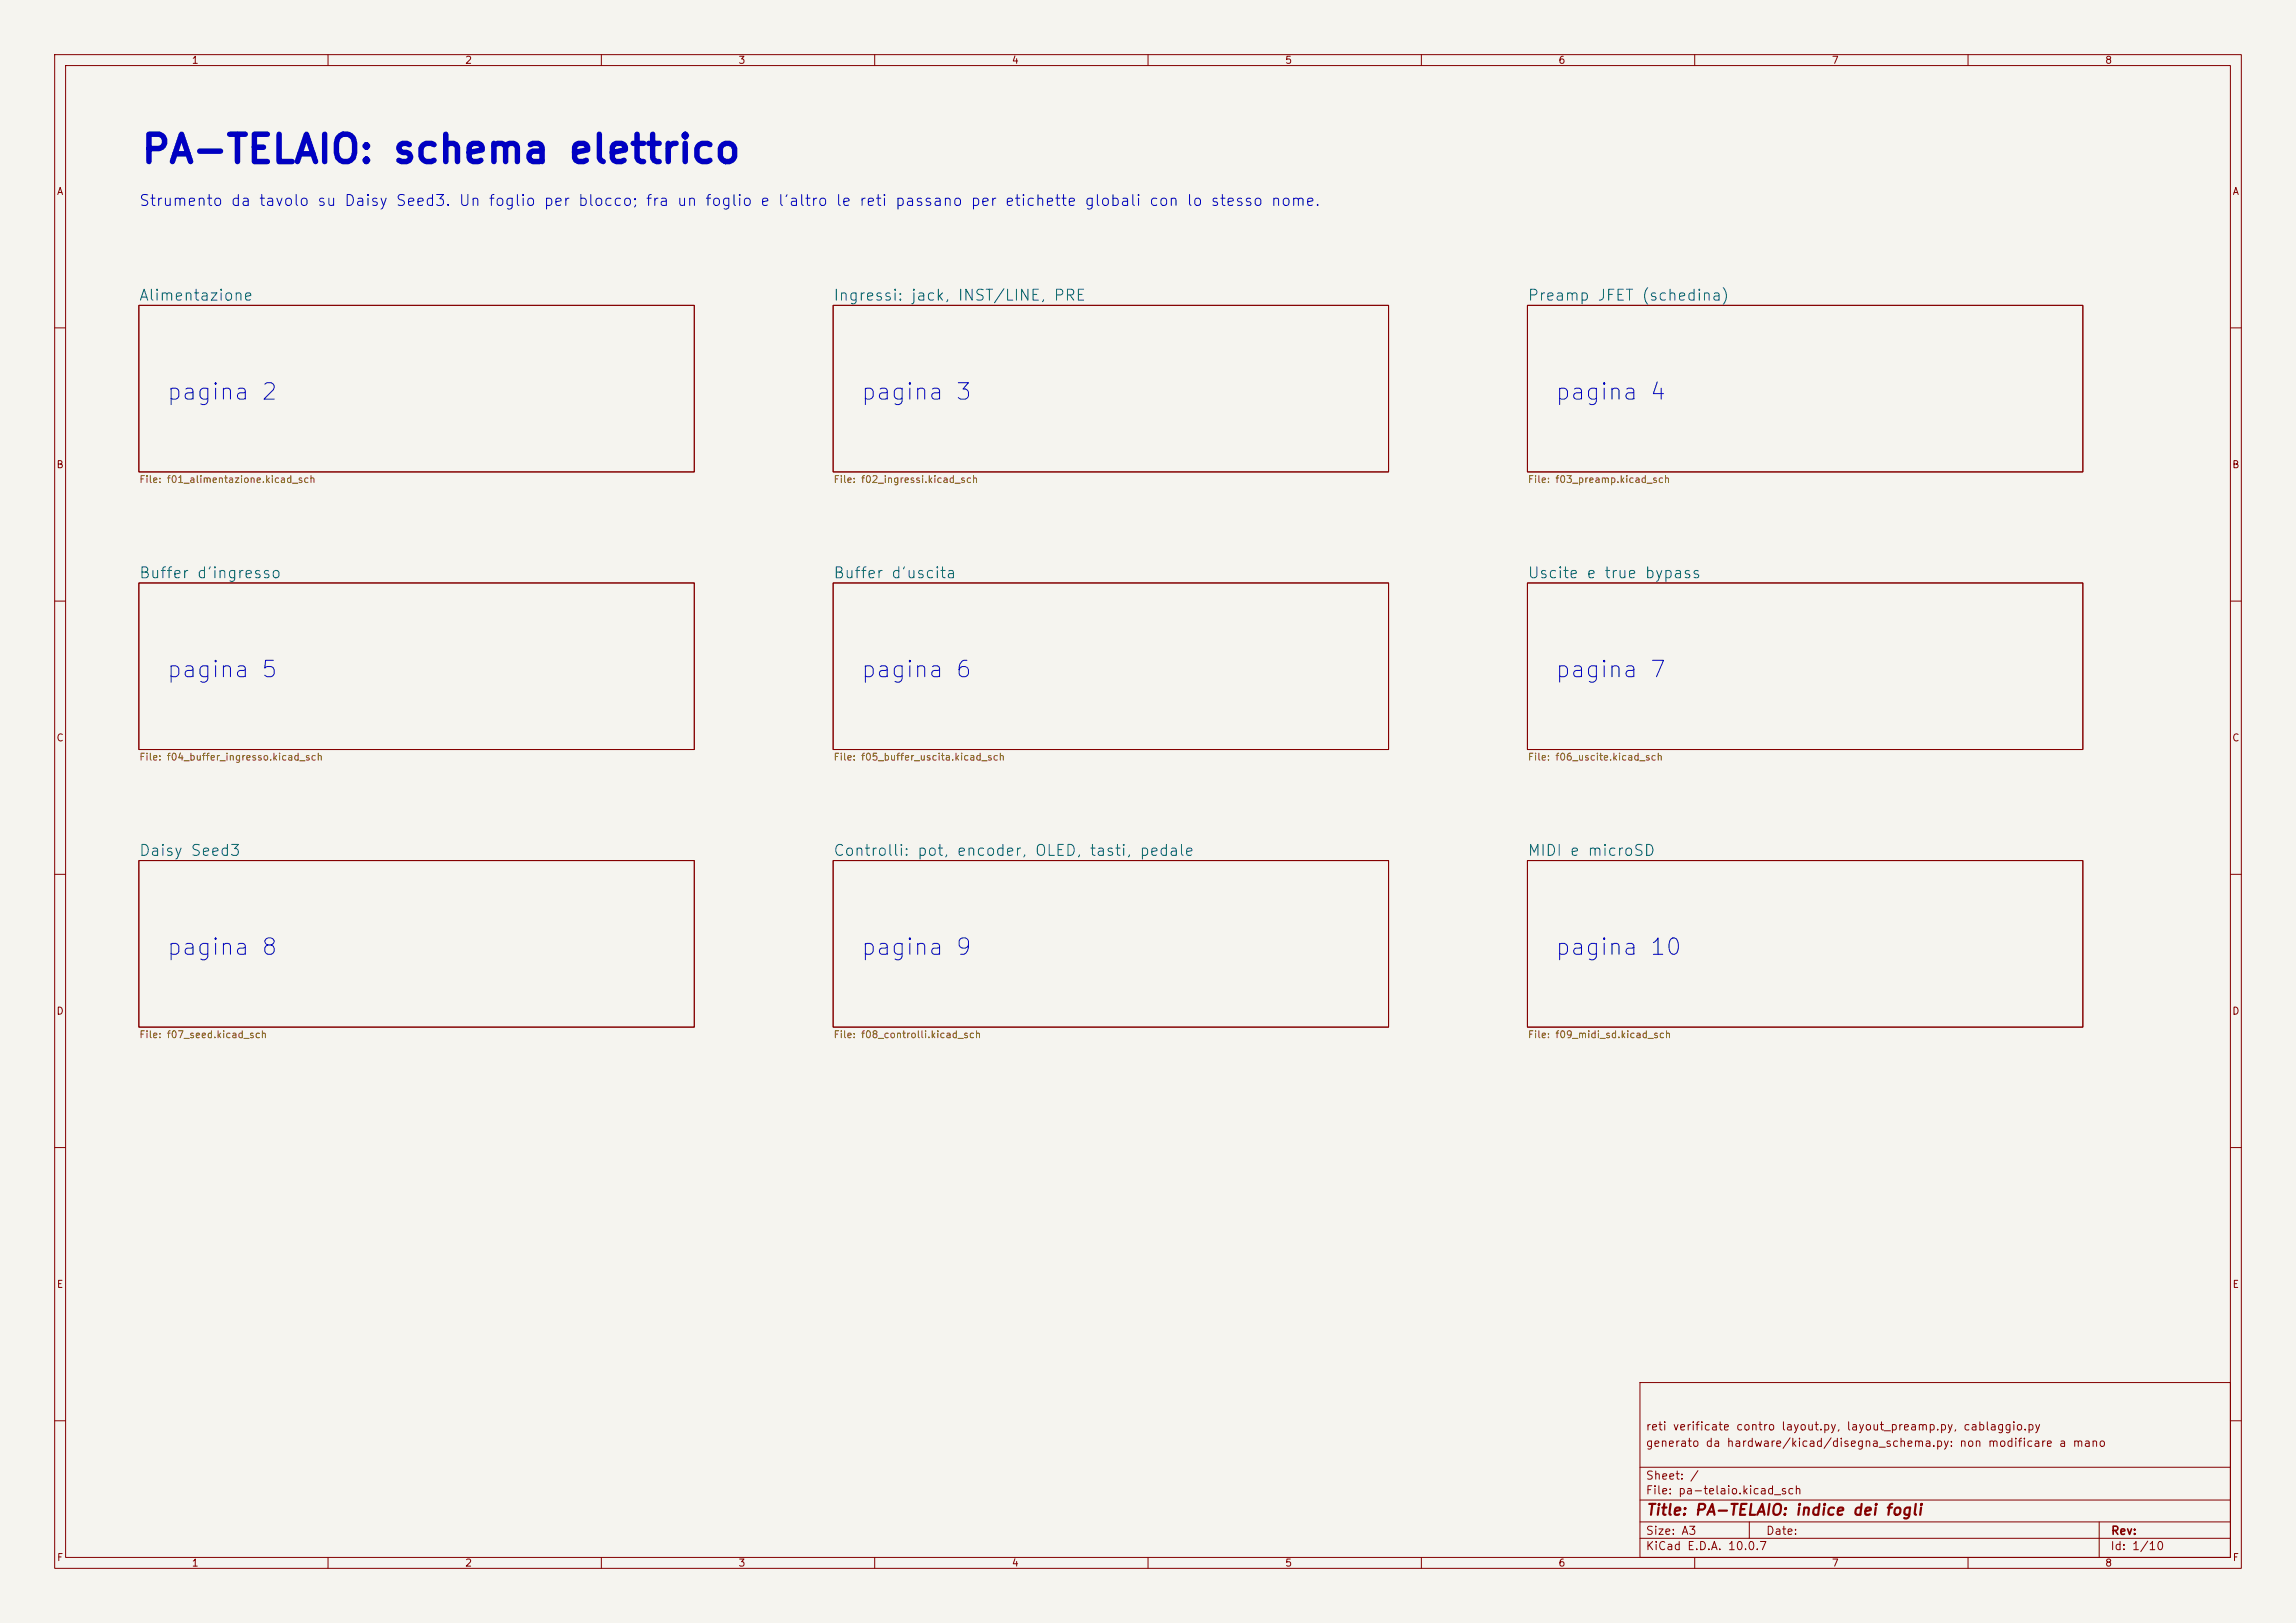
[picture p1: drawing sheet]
<svg xmlns="http://www.w3.org/2000/svg" width="420mm" height="297mm" viewBox="0 0 420 297" stroke-linecap="round" stroke-linejoin="round" font-family="sans-serif">
<defs><g id="words">
<text font-size="5" fill="#0000c2" x="25.6" y="31.1">PA-TELAIO: schema elettrico</text>
<g font-size="3" fill="#0000c2">
<text x="30.3" y="73.9">pagina 2</text>
<text x="157.3" y="73.9">pagina 3</text>
<text x="284.3" y="73.9">pagina 4</text>
<text x="30.3" y="124.7">pagina 5</text>
<text x="157.3" y="124.7">pagina 6</text>
<text x="284.3" y="124.7">pagina 7</text>
<text x="30.3" y="175.5">pagina 8</text>
<text x="157.3" y="175.5">pagina 9</text>
<text x="284.3" y="175.5">pagina 10</text>
</g>
<text font-size="2" fill="#0000c2" x="25.3" y="38.2">Strumento da tavolo su Daisy Seed3. Un foglio per blocco; fra un foglio e l'altro le reti passano per etichette globali con lo stesso nome.</text>
<g font-size="2" fill="#006464">
<text x="25.3" y="55.5">Alimentazione</text>
<text x="152.3" y="55.5">Ingressi: jack, INST/LINE, PRE</text>
<text x="279.3" y="55.5">Preamp JFET (schedina)</text>
<text x="25.3" y="106.3">Buffer d'ingresso</text>
<text x="152.3" y="106.3">Buffer d'uscita</text>
<text x="279.3" y="106.3">Uscite e true bypass</text>
<text x="25.3" y="157.1">Daisy Seed3</text>
<text x="152.3" y="157.1">Controlli: pot, encoder, OLED, tasti, pedale</text>
<text x="279.3" y="157.1">MIDI e microSD</text>
</g>
<text font-size="2" fill="#840000" x="301" y="277.8">Title: PA-TELAIO: indice dei fogli</text>
<g font-size="1.5" fill="#840000">
<text x="300.9" y="262.1">reti verificate contro layout.py, layout_preamp.py, cablaggio.py</text>
<text x="300.9" y="265.1">generato da hardware/kicad/disegna_schema.py: non modificare a mano</text>
<text x="300.9" y="273.8">File: pa-telaio.kicad_sch</text>
<text x="300.9" y="271.1">Sheet: /</text>
<text x="300.9" y="281.2">Size: A3</text>
<text x="322.9" y="281.2">Date:</text>
<text x="386" y="281.2">Rev:</text>
<text x="300.9" y="284">KiCad E.D.A. 10.0.7</text>
<text x="385.9" y="284">Id: 1/10</text>
</g>
<g font-size="1.3" fill="#840000">
<text x="35" y="12">1</text>
<text x="85" y="12">2</text>
<text x="135" y="12">3</text>
<text x="185" y="12">4</text>
<text x="235" y="12">5</text>
<text x="285" y="12">6</text>
<text x="335" y="12">7</text>
<text x="385" y="12">8</text>
<text x="10.3" y="36">A</text>
<text x="408.3" y="36">A</text>
<text x="10.2" y="86">B</text>
<text x="408.2" y="86">B</text>
<text x="10.2" y="136">C</text>
<text x="408.2" y="136">C</text>
<text x="10.2" y="186">D</text>
<text x="408.2" y="186">D</text>
<text x="10.3" y="236">E</text>
<text x="408.3" y="236">E</text>
<text x="10.3" y="286">F</text>
<text x="35" y="287">1</text>
<text x="85" y="287">2</text>
<text x="135" y="287">3</text>
<text x="185" y="287">4</text>
<text x="235" y="287">5</text>
<text x="285" y="287">6</text>
<text x="335" y="287">7</text>
<text x="385" y="287">8</text>
<text x="408.3" y="286">F</text>
</g>
<g font-size="1.3" fill="#725600">
<text x="25.4" y="88.7">File: f01_alimentazione.kicad_sch</text>
<text x="152.4" y="88.7">File: f02_ingressi.kicad_sch</text>
<text x="279.4" y="88.7">File: f03_preamp.kicad_sch</text>
<text x="25.4" y="139.5">File: f04_buffer_ingresso.kicad_sch</text>
<text x="152.4" y="139.5">File: f05_buffer_uscita.kicad_sch</text>
<text x="279.4" y="139.5">File: f06_uscite.kicad_sch</text>
<text x="25.4" y="190.3">File: f07_seed.kicad_sch</text>
<text x="152.4" y="190.3">File: f08_controlli.kicad_sch</text>
<text x="279.4" y="190.3">File: f09_midi_sd.kicad_sch</text>
</g>
</g></defs>
<path d="M0 0h420v297h-420z" fill="#f5f4ef" stroke="#f5f4ef" stroke-width=".18"/>
<g fill="none" stroke="#840000" stroke-width=".18">
<path d="M10 10h400v277h-400zM12 12h396v273h-396zM60 10v2M110 10v2M160 10v2M210 10v2M260 10v2M310 10v2M360 10v2M25.4 55.9h101.6v30.5h-101.6zM152.4 55.9h101.6v30.5h-101.6zM279.4 55.9h101.6v30.5h-101.6z"/>
<path d="M10 60h2M408 60h2M10 110h2M25.4 106.7h101.6v30.5h-101.6zM152.4 106.7h101.6v30.5h-101.6zM279.4 106.7h101.6v30.5h-101.6zM408 110h2M10 160h2M25.4 157.5h101.6v30.5h-101.6zM152.4 157.5h101.6v30.5h-101.6zM279.4 157.5h101.6v30.5h-101.6zM408 160h2"/>
<path d="M10 210h2M408 210h2M300 253h108v32h-108zM10 260h2M300 278.5h108M300 274.5h108M300 268.5h108M320 278.5v3M384 278.5v6.5M408 260h2M60 285v2M110 285v2"/>
<path d="M160 285v2M210 285v2M260 285v2M300 281.5h108M310 285v2M360 285v2"/>
</g>
<use href="#words"/>
</svg>
